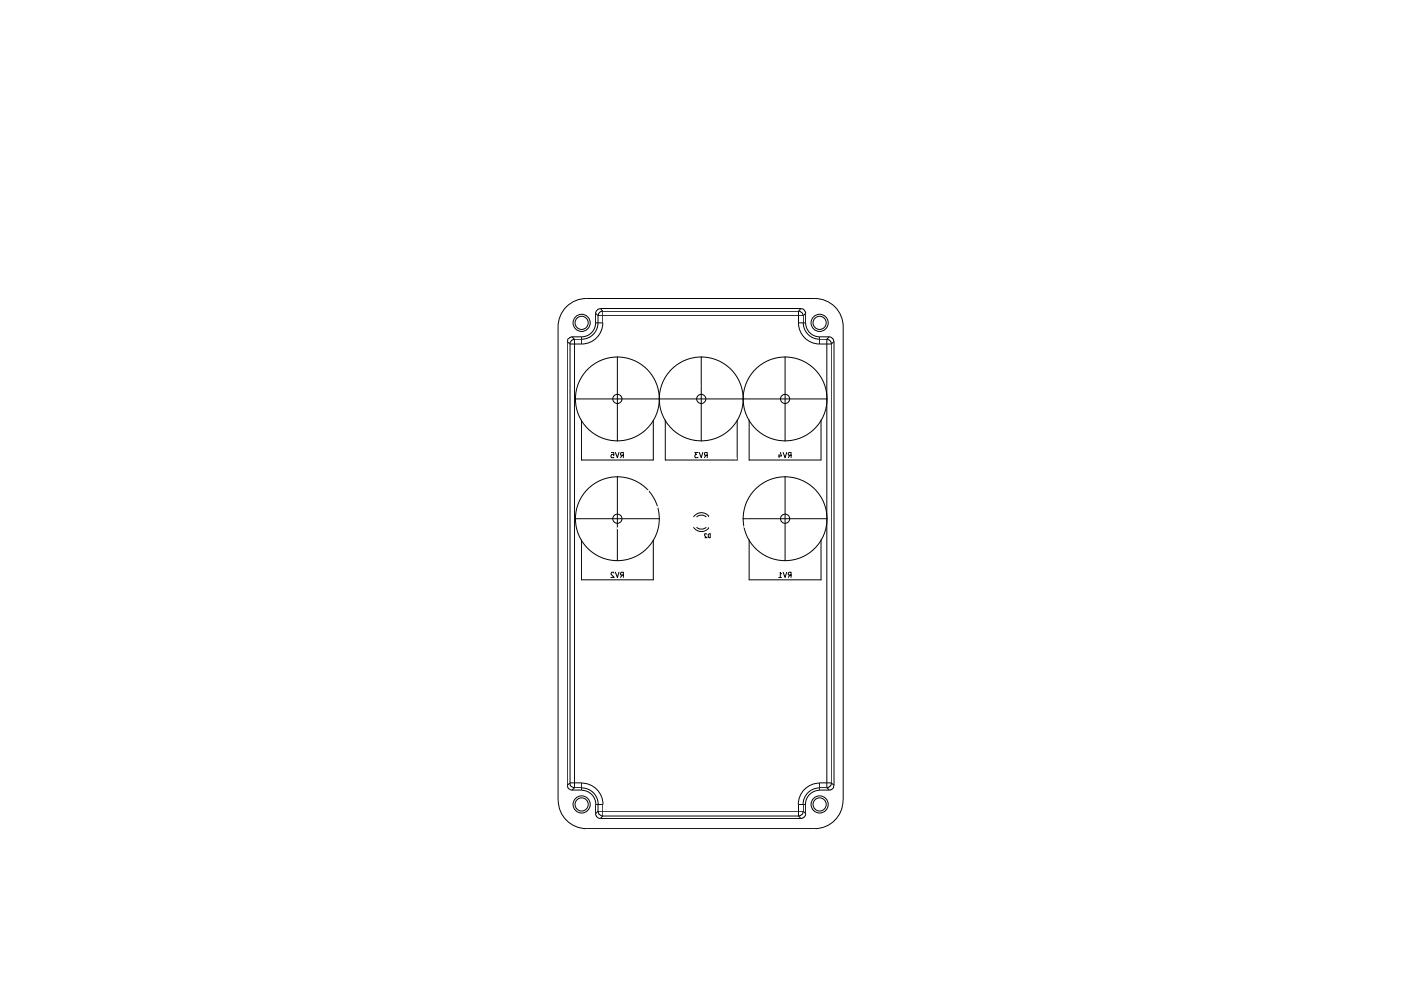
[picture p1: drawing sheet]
<svg xmlns="http://www.w3.org/2000/svg" width="297mm" height="210mm" viewBox="0 0 297 210" stroke-linecap="round" stroke-linejoin="round" font-family="sans-serif">
<g fill="none" stroke="#000" stroke-width=".21">
<path d="M130.9 75.7a8.9 8.9 0 0 0-8.9 8.9M130.9 75.7a8.9 8.9 0 0 1 8.9 8.9M130.9 75.7v17.8M148.7 75.7a8.9 8.9 0 0 0-8.9 8.9M148.7 75.7a8.9 8.9 0 0 1 8.9 8.9M148.7 75.7v17.8M166.5 75.7a8.9 8.9 0 0 0-8.9 8.9M166.5 75.7a8.9 8.9 0 0 1 8.8 8.9M166.5 75.7v17.8M122 84.6a8.9 8.9 0 0 0 8.9 8.9M122 84.6h53.3M123.3 89.1v8.4h15.2v-8.4"/>
<path d="M129.6 95.9h.5v.6l-.1-.1h-.3l-.2 .5 .1 .1 .5-.1M130.5 95.9l.4 1.1 .3-1.1M131.9 96.5l-.3 .5M132.2 96.5h-.5l-.1-.4 .1-.2h.5v1.1M139.8 84.6a8.9 8.9 0 0 1-8.9 8.9M139.8 84.6a8.9 8.9 0 0 0 8.9 8.9M141.1 89.1v8.4h15.2v-8.4M148 95.9h-.7l.4 .5-.4 .2 .1 .4 .6-.1M148.3 95.9l.4 1.1 .3-1.1M149.7 96.5l-.3 .5M149.9 96.5h-.5v-.4l.1-.2h.4v1.1M157.6 84.6a8.9 8.9 0 0 1-8.9 8.9"/>
<path d="M157.6 84.6a8.9 8.9 0 0 0 8.9 8.9M158.8 89.1v8.4h15.3v-8.4M165.2 96.4v.6M165.4 95.9l.3 .8h-.7M166 95.9l.5 1.1 .3-1.1M167.5 96.5l-.4 .5M167.7 96.5h-.5l-.1-.4 .2-.2h.4v1.1M175.3 84.6a8.9 8.9 0 0 1-8.8 8.9M122 110a8.9 8.9 0 0 0 8.9 8.9M122 110h17.8M123.3 114.5v8.4h15.2v-8.4M130.9 101.1a8.9 8.9 0 0 0-8.9 8.9"/>
<path d="M130.9 101.1a8.9 8.9 0 0 1 8.9 8.9M130.9 101.1v17.8M139.8 110a8.9 8.9 0 0 1-8.9 8.9M147 111.8a2 2 0 0 0 3.3 .1M147.7 109.6a1.5 1.5 0 0 1 2.1 0M147.7 111.8a1.5 1.5 0 0 0 2.1 0M149.8 113.2h-.4v.4l.4 .4h-.4M150.2 113.3l.4-.1v.8l-.4-.1zM150.2 109.4v.2M150.2 111.8v.2M150.3 109.5a2 2 0 0 0-3.3 .1M157.6 110a8.9 8.9 0 0 0 8.9 8.9"/>
<path d="M157.6 110h17.7M158.8 114.5v8.4h15.3v-8.4M166.5 101.1a8.9 8.9 0 0 0-8.9 8.9M166.5 101.1a8.9 8.9 0 0 1 8.8 8.9M166.5 101.1v17.8M175.3 110a8.9 8.9 0 0 1-8.8 8.9M130.1 121.5l-.1-.2h-.3l-.2 .4 .7 .7h-.7M130.5 121.3l.4 1.1 .3-1.1M131.9 121.9l-.3 .5M132.2 121.9h-.5l-.1-.4 .1-.2h.5v1.1M165.1 122.4h.6M165.7 121.7l-.3-.4v1.1"/>
<path d="M166 121.3l.5 1.1 .3-1.1M167.5 121.9l-.4 .5M167.7 121.9h-.5l-.1-.4 .2-.2h.4v1.1"/>
<circle cx="130.9" cy="84.6" r=".97"/>
<circle cx="148.7" cy="84.6" r=".97"/>
<circle cx="166.5" cy="84.6" r=".97"/>
<circle cx="130.9" cy="110" r=".97"/>
<circle cx="166.5" cy="110" r=".97"/>
</g>
<g fill="#fff">
<path d="M153.7 99l.3 .2-.1 .2-.4-.2z"/>
<path d="M149.8 110.5l.4 .2-.2 .1-.3-.1z"/>
<path d="M147.3 110.5l.3 .2-.1 .1-.3-.1z"/>
<path d="M148.6 99l.3 .2-.1 .2-.3-.2z"/>
<path d="M143.5 99l.3 .2-.1 .2-.3-.2z"/>
<path d="M161.3 99l.3 .2-.1 .2-.3-.2z"/>
<path d="M166.4 99l.3 .2-.1 .2-.4-.2z"/>
<path d="M171.4 99l.3 .2-.1 .2-.3-.2z"/>
<path d="M171.4 124.4l.3 .2-.1 .2-.3-.2z"/>
<path d="M166.4 124.4l.3 .2-.1 .2-.4-.2z"/>
<path d="M161.3 124.4l.3 .2-.1 .2-.3-.2z"/>
<path d="M149.8 128.3l.4 .1-.2 .2-.3-.2z"/>
<path d="M147.3 128.3l.3 .1-.1 .2-.3-.2z"/>
<path d="M142.2 128.3l.3 .1-.1 .2-.3-.2z"/>
<path d="M154.9 128.3l.3 .1-.1 .2-.3-.2z"/>
<path d="M152.4 128.3l.3 .1-.1 .2-.3-.2z"/>
<path d="M144.8 128.3l.3 .1-.1 .2-.3-.2z"/>
<path d="M155.7 88.1l.3 .2-.1 .2-.3-.2z"/>
<path d="M155.7 91.9l.3 .2-.1 .2-.3-.2z"/>
<path d="M141.7 87.5l.3 .2-.1 .2-.3-.2z"/>
<path d="M141.7 92.6l.3 .2-.1 .2-.3-.2z"/>
<path d="M148.2 81.6l.3 .2-.1 .2-.3-.2z"/>
<path d="M143.6 81.6l.3 .2-.1 .2-.3-.2z"/>
<path d="M135.9 99l.3 .2-.1 .2-.3-.2z"/>
<path d="M130.8 124.4l.3 .2-.1 .2-.3-.2z"/>
<path d="M130.8 99l.3 .2-.1 .2-.3-.2z"/>
<path d="M135.9 124.4l.3 .2-.1 .2-.3-.2z"/>
<path d="M125.7 99l.3 .2-.1 .2-.3-.2z"/>
<path d="M125.7 124.4l.3 .2-.1 .2-.3-.2z"/>
<path d="M158.4 109.5l.3 .1-.1 .2-.3-.2z"/>
<path d="M157.7 111.5l.3 .2-.1 .2-.3-.2z"/>
<path d="M153.9 120.7l.3 .2-.1 .2-.3-.2z"/>
<path d="M155.6 109.5l.3 .1-.1 .2-.3-.2z"/>
<path d="M152 112.3l.4 .2-.2 .2-.3-.2z"/>
<path d="M141.6 108.3l.3 .2-.1 .1-.3-.1z"/>
<path d="M137.8 110.3l.3 .2-.1 .2-.3-.2z"/>
<path d="M130.9 111.8l.3 .2-.1 .2-.3-.2z"/>
<path d="M139.3 107.3l.3 .2-.1 .2-.4-.2z"/>
<path d="M134.5 115.9l.3 .2-.1 .2-.3-.2z"/>
<path d="M140.7 112.5l.3 .2-.1 .2-.3-.2z"/>
<path d="M136.4 128.2l.3 .2-.1 .1-.3-.1z"/>
<path d="M143.9 118.1l.3 .2-.1 .2-.3-.2z"/>
<path d="M137.8 121.9l.3 .2-.1 .2-.3-.2z"/>
<path d="M141.4 123.2l.3 .2-.1 .1-.3-.1z"/>
<path d="M141.4 118.2l.3 .2-.1 .2-.3-.2z"/>
<path d="M150.6 108l.3 .2-.1 .2-.3-.2z"/>
<path d="M163.1 108.2l.3 .2-.1 .2-.4-.2z"/>
<path d="M163.1 102.9l.3 .2-.1 .2-.4-.2z"/>
<path d="M155.9 97l.4 .2-.2 .2-.3-.2z"/>
<path d="M156.2 104.2l.3 .2-.1 .2-.3-.2z"/>
<path d="M161.7 94.6l.3 .1-.1 .2-.3-.2z"/>
<path d="M151.4 100.7l.3 .2-.1 .2-.3-.2z"/>
<path d="M126.2 106.3l.3 .2-.1 .2-.3-.2z"/>
<path d="M144.6 102.9l.3 .2-.1 .2-.3-.2z"/>
<path d="M137.3 103.9l.3 .2-.1 .1-.3-.1z"/>
<path d="M137.1 106.7l.3 .2-.1 .2-.4-.2z"/>
<path d="M126.3 96.7l.3 .2-.1 .1-.3-.1z"/>
<path d="M141.6 96.2l.3 .2-.1 .2-.3-.2z"/>
<path d="M140.4 93.4l.3 .2-.1 .1-.3-.1z"/>
</g>
<g fill="none" stroke="#000" stroke-width=".21">
<path d="M120.3 72.4v94.1M120.3 72.4l.6 .5M120.9 72.9v93.1M120.9 72.9h2.4M121.3 71.4h-.2a1.23 1.23 0 0 0-.8 1M121.3 71.4l.5 .5M121.3 71.4h2M121.8 71.9a.97 .97 0 0 0-.9 1M121.8 71.9v95.1M123.3 71.4v1.5M126.3 68.5a2.96 2.96 0 0 1-3 2.9M126.3 66.4v2.1"/>
<path d="M126.3 66.4l.5 .5M126.3 68.5h1.5M126.8 66.9a4.6 4.6 0 0 1-1 4 4.3 4.3 0 0 1-4 1M126.8 66.9h43.5M127.3 65.4l-.5 .2-.4 .3-.1 .5M127.3 65.4l.5 .6M127.3 65.4h42.5M127.8 68.5a4.5 4.5 0 0 1-4.5 4.4M127.8 66l-.5 .1-.3 .3-.2 .5M127.8 66v2.5M127.8 66h41.5M169.3 66a.97 .97 0 0 1 1 .9"/>
<path d="M169.3 68.5a4.5 4.5 0 0 0 4.5 4.4M169.3 66v2.5M169.3 68.5h1.5M169.8 65.4a1.1 1.1 0 0 1 1 1M169.8 65.4l-.5 .6M170.3 66.9a4.6 4.6 0 0 0 1 4 4.3 4.3 0 0 0 4 1M170.8 68.5a2.96 2.96 0 0 0 3 2.9M170.8 66.4v2.1M170.8 66.4l-.5 .5M173.8 72.9h2.4M173.8 71.4h2M173.8 71.4v1.5"/>
<path d="M175.3 71.9l.5 .2 .3 .3 .1 .5M175.3 71.9v95.1M175.8 71.4l.5 .2 .4 .3 .1 .5M175.8 71.4l-.5 .5M176.2 72.9v93.1M176.8 72.4v94.1M176.8 72.4l-.6 .5M118.3 169.7v-100.4a6 6 0 0 1 6-6h48.5a6 6 0 0 1 6 6v100.4M118.4 169.7a6 6 0 0 0 5.9 6l48.5-.1a5.9 5.9 0 0 0 5.9-5.9M120.3 166.5l.3 .8 .7 .2M120.9 166v.6l.9 .4M120.9 166l-.6 .5"/>
<path d="M120.9 166h2.4M121.8 167l-.5 .5M121.8 167h1.5M123.3 166a4.5 4.5 0 0 1 4.5 4.6M123.3 167a3.5 3.5 0 0 1 3.5 3.6M123.3 167.6a3 3 0 0 1 3 3M123.3 166v1.5h-2M126.3 172.5a1.1 1.1 0 0 0 1 1M126.3 172.5v-1.9h1.5v2.4M126.8 172a.97 .97 0 0 0 1 1M126.8 172l-.5 .5M126.8 170.6v1.4"/>
<path d="M126.8 172h43.5M127.3 173.5h42.5M127.8 173h41.5M127.8 173l-.5 .5M169.3 173l.5 .5M170.3 172a1.01 1.01 0 0 1-1 1M170.3 172l.5 .5M170.3 170.6v1.4M170.8 172.5a1.17 1.17 0 0 1-1 1M170.8 172.5v-1.9h-1.5v2.4M173.8 166a4.5 4.5 0 0 0-4.6 4.6M173.8 167a3.5 3.5 0 0 0-3.5 3.6"/>
<path d="M173.8 167.6a3 3 0 0 0-3 3M173.8 166h2.4M173.8 166v1.5h2M173.8 167h1.5M175.3 167l.5 .5M176.2 166a1.01 1.01 0 0 1-.9 1M176.2 166l.6 .5M176.8 166.5a.97 .97 0 0 1-1 1"/>
<circle cx="123.3" cy="68.5" r="1.82"/>
<circle cx="123.3" cy="68.5" r="1.4"/>
<circle cx="173.8" cy="68.5" r="1.82"/>
<circle cx="173.8" cy="68.5" r="1.4"/>
<circle cx="123.3" cy="170.6" r="1.82"/>
<circle cx="123.3" cy="170.6" r="1.4"/>
<circle cx="173.8" cy="170.6" r="1.82"/>
<circle cx="173.8" cy="170.6" r="1.4"/>
</g>
</svg>
